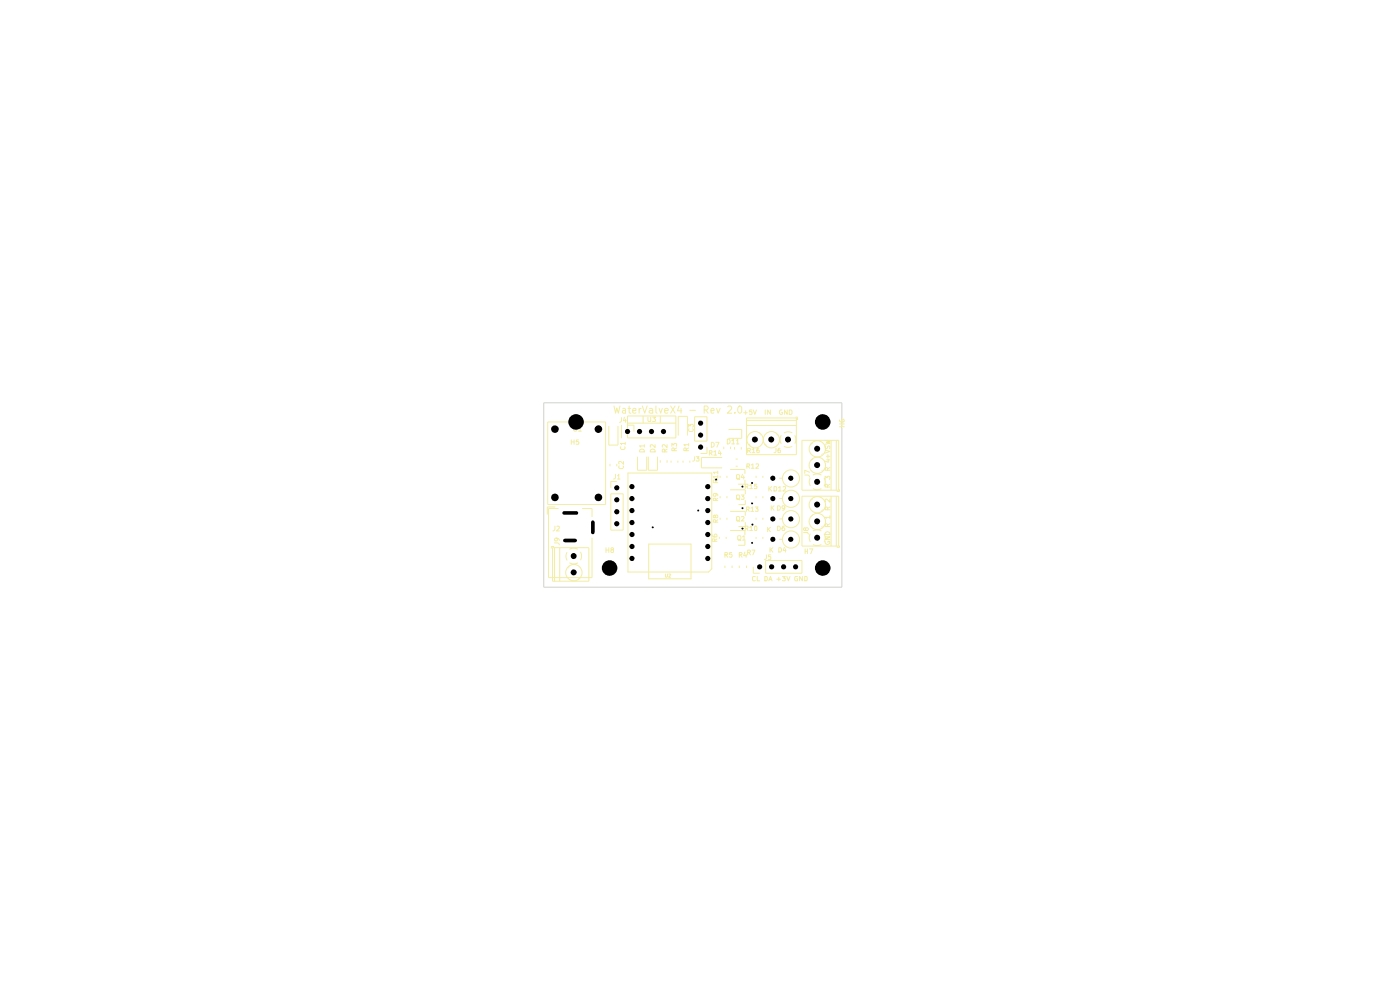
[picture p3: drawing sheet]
<svg xmlns="http://www.w3.org/2000/svg" width="297mm" height="210mm" viewBox="0 0 297 210" stroke-linecap="round" stroke-linejoin="round" font-family="sans-serif">
<path d="M115.4 85.4h63.2v39.2h-63.2z" fill="none" stroke="#d0d2cd" stroke-width=".21"/>
<g fill="none" stroke="#f2eda1" stroke-width=".21">
<path d="M116.2 89.5h12.3v17.5h-12.3zM121.2 93.3v.9M121.2 93.7h.6M121.7 90.5v.8l.2 .2 .4-.1v-.9M121.8 93.3v.9M122.7 90.8l.4-.3v1M122.7 93.3h-.4l-.1 .4h.4l.2 .1-.1 .4h-.5M122.7 91.5h.6M129.2 90.4v4h1.9v-4M129.4 98.4v.5M130.3 86.1l.3 1.5 .2-1.1 .4 1.1 .3-1.5M130.8 98.4v.5"/>
<path d="M131.4 98.8l-.1 .4 .2 .2h.5l.3-.3-.1-.3M131.7 94.8l-.1 .2 .3 .3h.5l.2-.3-.1-.2M131.9 90.2h.1M131.9 92.9h.1M131.9 88.6v.7l-.5 .3M131.9 90.2v2.7M132.1 86.7h.5l.1 .9M132.3 97.9v.6l-.6-.6-.4 .1 .1 .4M132.5 88.5l-.2 .8h.6M132.6 94.1h-1l.3 .2M132.6 93.8v.5M132.7 87.1h-.5l-.2 .2 .2 .3h.5"/>
<path d="M132.7 88.9v.7M133.1 88.2h10.3v4.7h-10.3zM133.1 90.2h1.4v1.3M133.1 89.8h10.3M133.2 86.6h.6M133.5 86.1v1.4l.3 .1M134.2 87.1h.7v-.4l-.4-.1-.3 .3v.6l.3 .1h.4M135.2 96.9v2.9h2v-2.9M135.6 86.6v1M135.8 95.4a.54 .54 0 0 1 .6-.1 .54 .54 0 0 1 .3 .6h-1zM136 86.6l-.4 .4M136.3 86.1l.5 1.5 .5-1.5"/>
<path d="M136.4 88.2v1.6M136.7 94.6h-1l.2 .2M136.7 94.3v.5M137.4 88.5v.8l.2 .1 .4-.1v-.8M137.5 96.9v2.9h2v-2.9M137.8 86.7h.6l.1 .9M138 95.4a.54 .54 0 0 1 .7-.1 .54 .54 0 0 1 .3 .6h-1zM138.5 88.5h.6l-.4 .3 .4 .2-.1 .4-.5-.1M138.5 87.1h-.5l-.3 .2 .3 .3h.5M139 94.3v.6l-.6-.6h-.4v.5M139.1 86.1v1.4l.3 .1M139.8 86.6l.4 1 .3-1"/>
<path d="M140.1 88.2v1.6M140.1 97.6v.5M141 95.9v-.6h-.3l-.2 .1v.5h1M141 87.1h.8l-.1-.4-.4-.1-.3 .3v.6l.3 .1h.4M141.5 94.3v.6l-.6-.6h-.3v.5M141.5 97.6v.5M141.5 95.3l-.5 .3M142.3 86.1l.9 1.5M142.4 97.7v.4M142.5 94.7v-.6l.5 .3v-.3h.5v.6M143 95.6v-.5l-.3-.1-.2 .2v.4h1M143.2 86.1l-.9 1.5"/>
<path d="M143.5 95l-.5 .3M143.8 97.7v.4M143.9 92.4v-4.1h1.9v4.1M144.1 86.1l-.4 1h.9M144.5 86.6v1M144.9 97.7v.4M145.6 95.6v-.5l-.4-.1-.1 .2v.4h1M146.1 90.6v-.6l.3 .4 .1-.4h.4l.2 .2-.2 .4M146.1 94.3h-1l.2 .3M146.1 95l-.5 .3M146.1 94.1v.5M146.2 90.9l-.1 .5 .2 .1h.5l.2-.1 .1-.3-.2-.2"/>
<path d="M146.3 97.7v.4M146.3 87.1h1.2M147.4 96.9v.7l-.2 .2h-.3M147.4 88.4h2.6v5.2h-2.6zM147.7 96.9h.6l-.4 .3 .4 .1v.4h-.6M149.4 87h.6a.47 .47 0 0 0 .2-.5 .47 .47 0 0 0-.2-.4h-.6v1.5M149.7 87l.5 .6M150 94.8v1.4h-1.4M150.5 96.1h.4l.2-.2-.1-.3h-.5v.9M150.7 96.1l.4 .4M150.8 87.1h.7l-.2-.5-.4 .1-.1 .8 .2 .1h.4M150.9 93.8l.6 .3v.5l-.3 .2h-.3z"/>
<path d="M151.4 95.9l.4-.3v.9M151.4 96.5h.6M151.8 93.8h.7l-.4 1M152 86.6l.4 1 .4-1M152.3 99.9v.6M152.6 95.5l-.2 .7h.6M152.9 95.9v.6M153.2 97h-4.4v2.2h4.4M153.5 94.8v.5M154.3 93.1a.52 .52 0 0 1 .6 .6 .52 .52 0 0 1-.6 .5zM154.4 86.3l.2-.2h.4l.2 .4-.9 1.1h.9M154.6 91.1h2.7v1.9h-2.7"/>
<path d="M154.9 99.6h3.1v.9M155 94.8v.5M155.2 93.4l.4-.3v1.1M155.2 94.2h.6M155.8 94.8v.5M155.9 87.5v.1M156.1 97.4h.4M156.1 98.9h.4M156.2 93.4l.3-.3v1.1M156.2 94.2h.6M156.8 86.1l.4 .1 .1 .3v.9l-.3 .2a.88 .88 0 0 1-.2-1.5zM157.3 94.8v.5"/>
<path d="M157.8 87.6h.7M158.2 87.1v.8M158.4 88.7h10.5v7.7h-10.5zM158.4 90.3h10.5M158.4 89.2h10.5M158.4 98.9h.5l.1-.2v-.3h-.6v.9M158.6 95.6h.4l.2-.3-.1-.2h-.5v.9M158.7 98.9l.3 .4M158.9 95.6l.3 .4M159 94.2l-.1 .1M159.2 94.4l-.1 .1M159.4 98.7l.3-.3v.9"/>
<path d="M159.4 99.3h.6M159.5 87h-.5v.4h.5v.4h-.5M159.5 95.3l.4-.2v.9M159.5 96h.6M159.8 87l.3 .9 .4-.9M160.4 98.5l.4-.1 .1 .4-.6 .5h.6M161 95.1l-.4 .2v.6h.5v-.4l-.4-.1-.1 .2M161.2 92h.1M161.4 92.2l-.1 .1M162.3 87v.9M162.5 94.2l-.2 .1M162.7 94.4l-.1 .1"/>
<path d="M163.4 87v.9l-.6-.9v.9M164.6 95.1v.7l-.1 .2h-.3M164.7 92h-.1M165 92.2l-.2 .1M165.5 95.1l-.4 .2v.6h.5v-.4l-.4-.1-.1 .2M165.7 92.3a1.68 1.68 0 0 0 0 1.8M165.9 87h-.3l-.2 .1v.6l.2 .2 .4-.1v-.3h-.2M167 87v.9l-.6-.9v.9M167.2 91.6l.9 .2M167.2 91.6l-.9 .2M167.4 87h.4l.2 .1v.6l-.2 .2h-.4zM168.1 94.7l-.7 .2-1.1-.2"/>
<path d="M168.6 92.3l.2 .7-.2 1.1M168.8 88.5h.4v.6M170.1 93.4h7.8v10.6h-7.8zM172.1 97.6l.1 .1M172.1 94.1l.1 .1M172.2 97.4l.2 .2M172.2 93.9l.2 .2M174.3 99.8l.1 .1M174.3 96.4h.1M174.5 99.7l.1 .1M174.5 96.2l.1 .1M175 95.4l1.1 .4-1.1 .3"/>
<path d="M175 93.4l1.1 .3-.8 .1 .8 .2-1.1 .2M175.1 94.6l-.1 .4 .2 .2 .3-.2 .2-.4h.2l.2 .2-.1 .4M175.3 96.8h.8M175.4 97.6h.7M175.5 99.8v-.5l-.3-.1-.2 .6h1.1M175.6 96.4v.8M175.7 97.5v.6l-.7-.3M176.1 99.2l-.6 .3M176.3 93.4v10.6M177.4 93.4v10.6M178.1 89.1l.2 .4h.7l.1-.3-.2-.3-.4 .2v.3l.2 .1M178.1 90.5h1"/>
<path d="M178.1 89.9h1M178.6 89.9v.6M117.2 116.2h7.7v7.1h-7.7zM117.6 115.9h-.6v.4M117.6 115.2h.7l.4 .4M117.6 116.2v7.1M117.7 111.6v.7l-.4 .3M117.8 107.5h-1.7v1.6M118.1 114.1l.1 .2v.4h-.5l-.1-.3 .2-.3 .8 .2 .1 .4M118.1 111.7h.6v.3l-.6 .6h.6M118.5 107.9h-2.1v14.6h9.2v-8.4M118.7 116.2v7.1"/>
<path d="M120.3 117.1l-.2 .9 .2 .9M120.8 119.4a1.68 1.68 0 0 0 1.8 0M122.6 116.5l-1.1-.2-.7 .2M123.1 117.1l.3 .7-.3 1M123.5 107.9h2.1v1.8M128.6 116.2v1M128.6 116.7h.6M129.2 116.2v1M129.6 104.7h2.6v7.8h-2.6zM129.8 116.6l-.2-.2 .4-.2 .2 .2-.1 .2-.4 .1v.5h.4l.1-.3-.2-.3M130.6 100.6v.8l-.4 .2M130.8 102.1h-1.2v1.4"/>
<path d="M131 100.9l.3-.3v1M131 101.6h.5M133.2 100.3h17.8v20.4l-.7 .6h-17.1zM137.6 115.4h9v7.4h-9zM151.1 113.5l.2 .4h.7l.1-.4-.2-.2-.4 .2v.3l.2 .1M151.6 114.8v-.4l-.4-.1-.1 .5h1M151.8 109.5l.1-.3 .4 .2-.1 .4h-.4l-.3-.6-.2 .2 .1 .4h.3l.1-.1M151.8 104.7l.1 .2-.1 .4h-.4l-.1-.5a.62 .62 0 0 1 1 .1v.3M151.8 110.8v-.5h-.5v.5h1M151.8 106.2v-.5l-.5 .1v.4h1M151.8 102.4v-.5h-.5v.5h1M152.1 114.3l-.5 .4"/>
<path d="M152.3 101.1h-1l.3 .3M152.3 100.2h-1l.3 .3M152.3 110.3l-.5 .3M152.3 105.7l-.5 .3M152.3 101.8l-.5 .3M152.3 100.9v.5M152.6 113.9v.4M152.8 100.9v.5M152.8 105.3v.4M152.8 109.8v.5M153.8 117.7l.5-.1 .1-.2-.2-.2h-.4v1M153.8 120v.5"/>
<path d="M154 113.9v.4M154 117.7l.4 .5M154.2 100.9v.5M154.2 105.3v.4M154.2 109.8v.5M154.9 112.5h3.1v1M154.9 108.5h3.2v.9M154.9 103.9h3.2v.9M155.2 117.2h-.4l-.1 .4h.5v.5h-.5M155.3 120v.5M156.2 109.7l.6-.1a.63 .63 0 0 1 0 .9l-.6-.1zM156.2 105.1l.6-.1a.63 .63 0 0 1 0 .9l-.6-.1z"/>
<path d="M156.2 100.8l.6-.1a.63 .63 0 0 1 0 .9l-.6-.1zM156.4 110.3l.5 .3M156.4 105.8l.5 .2M156.4 101.4l.5 .3M156.5 113.7l.5-.1a.63 .63 0 0 1 0 1l-.5-.1zM156.7 114.4l.5 .3M156.8 117.7l.5-.1 .1-.2-.1-.2h-.5v1M156.8 120v.5M157.1 117.7l.3 .5M157.3 109.7l.5-.1 .1 .1-.6 .8h.6M157.3 105h.6l-.4 .3 .4 .2-.1 .4-.5-.1M157.5 113.9l.4-.3v1"/>
<path d="M157.5 100.6l-.2 .7h.6M157.5 114.6h.6M157.8 100.9v.7M158 117.1l-.2 .8h.6M158 101.8v.9h-1.4M158 114.7v1h-1.4M158.1 112.1l.5-.1v-.4h-.5v.9M158.1 103.2l.5-.1v-.4h-.5v.9M158.1 106.1v.9h-1.4M158.1 110.8v.9h-1.4M158.3 117.5v.7M158.4 108h.5v-.5h-.5v1"/>
<path d="M158.4 120v.5M158.4 112.1l.3 .4M158.4 103.2l.3 .4M158.6 117.2l.5-.1 .1-.2-.2-.2h-.4v1M158.6 108l.4 .5M158.9 117.2l.3 .5M159 111.9l.4-.3v.9M159 103l.4-.3v.9M159 112.5h.6M159 103.6h.6M159.3 107.8l.3-.3v1M159.3 108.5h.6"/>
<path d="M159.5 116.7h.6l-.4 1M160.1 111.6h.4l.1 .2-.1 .7h-.4v-.1zM160.2 107.5h.6l-.3 .4 .3 .1v.4h-.6M160.4 100.9v.5M160.4 105.3v.4M160.4 109.8v.5M160.4 113.9v.4M160.6 102.7h-.5v.4h.5l-.1 .5h-.4M161.8 100.9v.5M161.8 105.3v.4M161.8 109.8v.5M161.8 113.9v.4"/>
<path d="M162.4 118.9h7.7v2.7h-7.7zM162.6 117.7v.7l-.4 .3M162.8 111.9v.9M163 112.3l.4 .5M163.1 103.2v1M163.3 103.6l.4 .6M163.4 116.2v.9M163.4 111.9l-.6 .5M163.5 117.7h-.5v.4h.5v.5h-.5M163.5 116.6l.4 .5M163.6 107.3v.9M163.7 103.2l-.6 .5"/>
<path d="M163.8 107.7l.4 .5M163.9 116.2l-.5 .5M164.2 103.2l.5 .1 .1 .4-.2 .5h-.4zM164.2 107.3l-.6 .5M165 111.6h.3a.55 .55 0 0 1 0 .9h-.3zM165 107.3h.3a.55 .55 0 0 1 0 .9h-.3zM165.1 103.5l.4-.3v1M165.1 104.2h.6M165.2 116.2h.4a.55 .55 0 0 1 0 .9h-.4zM165.3 101.4h.7M165.3 114.4h.7M165.3 110.1h.7"/>
<path d="M165.3 105.8h.7M166.2 103.3l.4-.1 .1 .4-.6 .6h.6M166.4 116.1l-.2 .7h.5M166.4 111.6h-.3l-.2 .4 .1 .5h.4l.1-.4-.2-.2-.4 .2M166.5 107.7l-.4 .2-.2-.2 .1-.4h.4l.1 .2-.2 .7h-.3M166.7 116.4v.7M170.1 105.3h7.8v10.5h-7.8zM170.5 113h.8l.2 .3M170.7 100.8h.7l.3 .4M170.8 116.4v1M170.8 116.9h.5M170.9 112.1l.2-.2 .4 .2-.2 .4h-.2l-.2-.1v-.4l-.3-.1-.1 .5 .1 .1 .3-.1"/>
<path d="M171.3 116.4v1M171.7 116.4h.7l-.4 1M171.7 100.2l-1-.4v.6M171.9 101.3l-.2 1.1 .2 .7M171.9 113.2l-.2 1.1 .2 .7M172.1 106l.1 .1M172.1 109.5l.1 .1M172.2 105.8l.2 .1M172.2 109.3l.2 .1M172.5 100.8a1.68 1.68 0 0 1 1.7 0M172.5 112.6a1.68 1.68 0 0 1 1.7 0M174.2 103.6l-.7 .3-1-.3"/>
<path d="M174.2 115.5l-.7 .2-1-.2M174.3 111.7l.1 .2M174.3 108.2l.1 .1M174.5 111.5l.1 .1M174.5 108l.1 .1M174.8 101.4l.3 .8M174.8 113.2l.3 .9-.3 .9M175 101.7v-.7l.5 .4v-.3l.4-.1 .2 .2-.1 .5M175 113.9h1.1l-1.1 .5h1.1M175.1 102.2l-.3 .9M175.1 114.9a.46 .46 0 0 0 .5 .6 .46 .46 0 0 0 .4-.7h-.4v.3M175.2 112.9a.55 .55 0 0 1 .6 0 .55 .55 0 0 1 .3 .5h-1.1z"/>
<path d="M175.5 111.7v-.4l-.3-.2-.2 .6h1.1M175.5 108.1v-.4l-.3-.2-.2 .6h1.1M175.5 103.3v-.4l-.3-.2-.2 .6h1.1M176.1 109.7h-1.1l.3 .3M176.1 105.8v.7l-.8-.7-.3 .2 .1 .4M176.1 111.1l-.6 .3M176.1 109.4v.6M176.1 107.5l-.6 .4M176.1 102.7l-.6 .4M176.3 105.3v10.5M177.4 105.3v10.5M178.1 103.8v.4h-.6"/>
<path d="M178.1 115.8v.3h-.6M120.4 120.4l.2 .1M120.7 120.2l.1 .1M122.7 122.6l.1 .1M122.9 122.4l.2 .1M141.2 121.8l.1 .6h.2l.1-.1v-.5M141.9 121.8h.4l-.4 .6h.4M159.8 120.2v1.4h1.4M160.2 122.4l-.4-.1-.2 .1v.6l.2 .2 .4-.1M160.6 122.3v.9h.6M162.3 122.3h.3l.2 .1v.6l-.2 .2h-.3zM163.1 123.2l.3-.9 .4 .9"/>
<path d="M163.2 123h.4M164.8 122.9h.8M165.2 122.4v.8M166 122.3h.6l-.4 .3 .4 .1v.4h-.6M166.9 122.3l.4 .9 .3-.9M169.2 122.3h-.4l-.2 .1v.6l.2 .2h.4v-.4h-.2M170.2 122.3v.9l-.6-.9v.9M170.7 122.3h.4l.1 .1v.6l-.1 .2h-.4z"/>
<circle cx="160.2" cy="93.3" r="1.74"/>
<circle cx="163.7" cy="93.3" r="1.74"/>
<circle cx="173.4" cy="95.2" r="1.74"/>
<circle cx="173.4" cy="98.7" r="1.74"/>
<circle cx="167.8" cy="114.4" r="1.82"/>
<circle cx="167.8" cy="110.1" r="1.82"/>
<circle cx="167.8" cy="101.5" r="1.82"/>
<circle cx="167.8" cy="105.8" r="1.82"/>
<circle cx="173.4" cy="107.1" r="1.74"/>
<circle cx="173.4" cy="110.6" r="1.74"/>
<circle cx="121.7" cy="121.5" r="1.74"/>
</g>
<path d="M119.7 108.8h2.6M119.8 114.7h2.2M125.8 110.8v2.2" fill="none" stroke="#000" stroke-width=".76"/>
<g fill="#000">
<path d="M138.4 111.7l.3 .2-.1 .1-.3-.1zM148 108.1l.3 .2-.1 .2-.3-.2zM151.8 101.5l.3 .2-.1 .2-.3-.2zM157.4 103l.3 .2-.1 .2-.3-.2zM157.4 107.6l.3 .2-.1 .2-.3-.2zM157.4 111.9l.3 .2-.1 .2-.3-.2zM159.4 106.6l.4 .2-.2 .2-.3-.2zM159.4 102.3l.4 .2-.2 .1-.3-.1zM159.4 115l.4 .2-.2 .1-.3-.1zM159.5 111.1l.3 .2-.1 .2-.3-.2z"/>
<circle cx="117.7" cy="91" r=".8"/>
<circle cx="122.2" cy="89.5" r="1.65"/>
<circle cx="127" cy="91" r=".8"/>
<circle cx="133.1" cy="91.5" r=".55"/>
<circle cx="135.7" cy="91.5" r=".55"/>
<circle cx="138.2" cy="91.5" r=".55"/>
<circle cx="140.8" cy="91.5" r=".55"/>
<circle cx="148.6" cy="92.3" r=".55"/>
<circle cx="148.6" cy="94.8" r=".55"/>
<circle cx="148.6" cy="89.8" r=".55"/>
<circle cx="160.1" cy="93.2" r=".64"/>
<circle cx="163.6" cy="93.2" r=".64"/>
<circle cx="167.2" cy="93.2" r=".64"/>
<circle cx="173.3" cy="95.2" r=".64"/>
<circle cx="173.3" cy="98.7" r=".64"/>
<circle cx="174.5" cy="89.5" r="1.65"/>
<circle cx="117.7" cy="105.5" r=".8"/>
<circle cx="121.7" cy="118" r=".64"/>
<circle cx="127" cy="105.5" r=".8"/>
<circle cx="130.8" cy="111.1" r=".55"/>
<circle cx="130.8" cy="106" r=".55"/>
<circle cx="130.8" cy="108.6" r=".55"/>
<circle cx="130.8" cy="103.5" r=".55"/>
<circle cx="134.1" cy="110.8" r=".55"/>
<circle cx="134.1" cy="108.3" r=".55"/>
<circle cx="134.1" cy="113.4" r=".55"/>
<circle cx="134.1" cy="105.8" r=".55"/>
<circle cx="134.1" cy="118.5" r=".55"/>
<circle cx="134.1" cy="115.9" r=".55"/>
<circle cx="134.1" cy="103.2" r=".55"/>
<circle cx="150.1" cy="110.8" r=".55"/>
<circle cx="150.1" cy="113.4" r=".55"/>
<circle cx="150.1" cy="105.8" r=".55"/>
<circle cx="150.1" cy="108.3" r=".55"/>
<circle cx="150.1" cy="118.5" r=".55"/>
<circle cx="150.1" cy="115.9" r=".55"/>
<circle cx="150.1" cy="103.2" r=".55"/>
<circle cx="163.9" cy="101.4" r=".55"/>
<circle cx="163.9" cy="114.4" r=".55"/>
<circle cx="163.9" cy="105.8" r=".55"/>
<circle cx="163.9" cy="110.1" r=".55"/>
<circle cx="167.8" cy="105.8" r=".55"/>
<circle cx="167.8" cy="101.4" r=".55"/>
<circle cx="167.8" cy="114.4" r=".55"/>
<circle cx="167.8" cy="110.1" r=".55"/>
<circle cx="173.3" cy="107" r=".64"/>
<circle cx="173.3" cy="114.1" r=".64"/>
<circle cx="173.3" cy="110.6" r=".64"/>
<circle cx="173.3" cy="102.2" r=".64"/>
<circle cx="121.7" cy="121.4" r=".64"/>
<circle cx="129.3" cy="120.5" r="1.65"/>
<circle cx="161.2" cy="120.2" r=".55"/>
<circle cx="163.7" cy="120.2" r=".55"/>
<circle cx="166.2" cy="120.2" r=".55"/>
<circle cx="168.8" cy="120.2" r=".55"/>
<circle cx="174.5" cy="120.5" r="1.65"/>
</g>
</svg>
